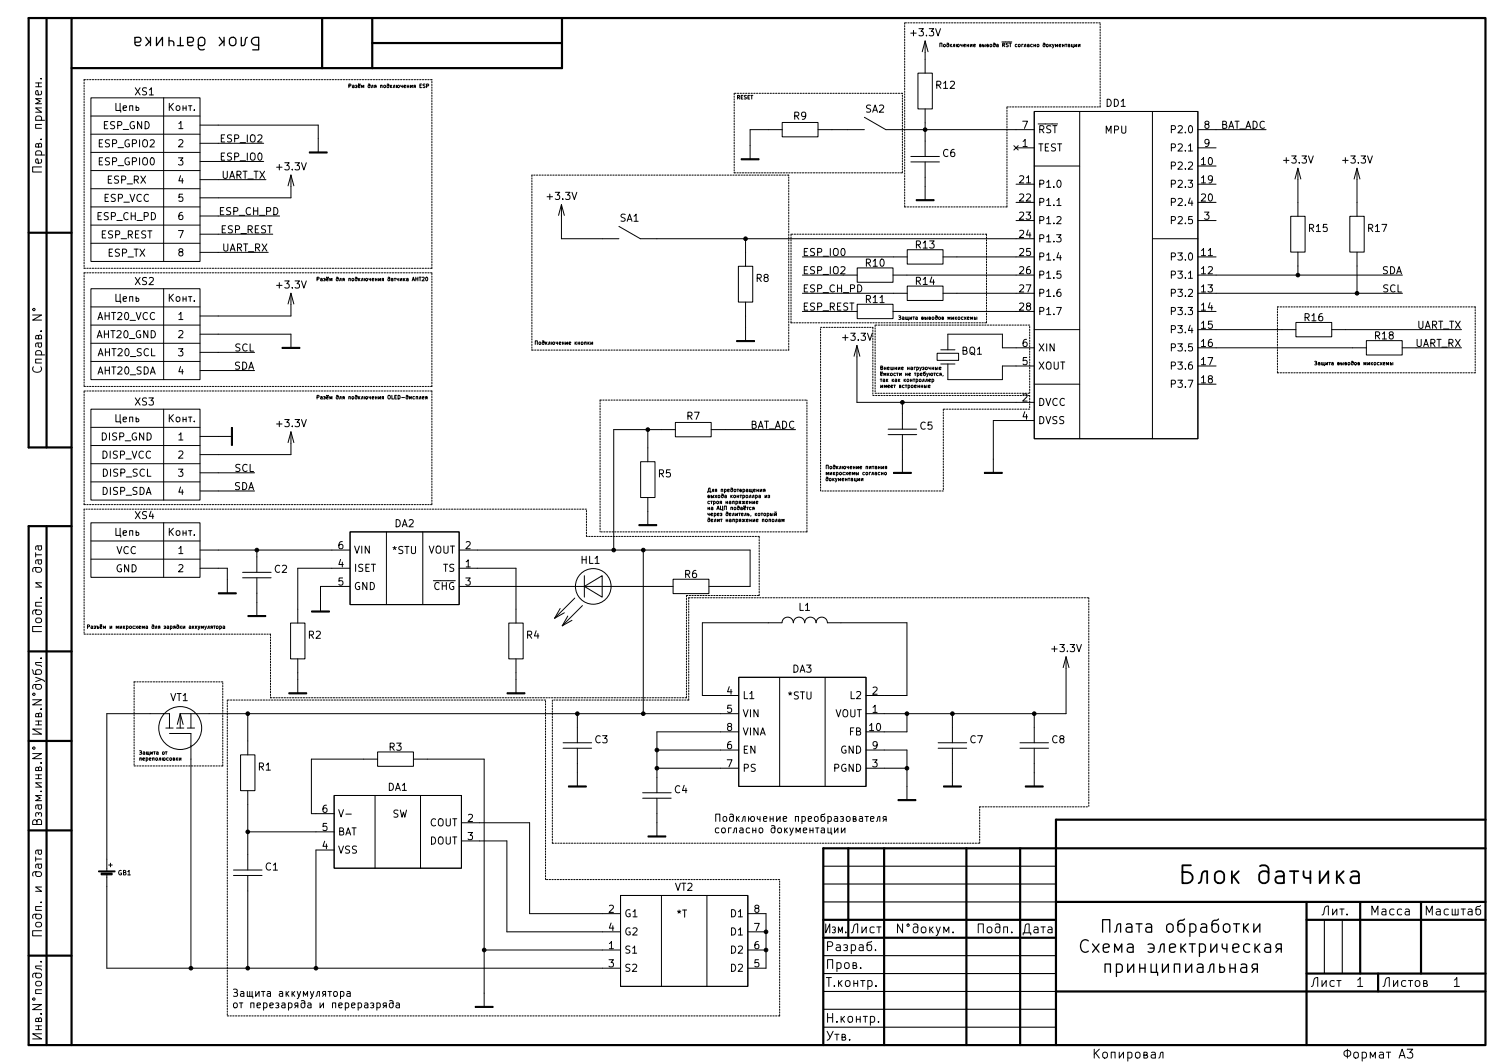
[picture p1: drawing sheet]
<svg xmlns="http://www.w3.org/2000/svg" width="420mm" height="297mm" viewBox="0 0 420 297" stroke-linecap="round" stroke-linejoin="round" font-family="sans-serif">
<defs><g id="words">
<g font-size="3.5">
<text x="11.7" y="97.9" transform="rotate(-90 11.7 97.9)">. N°</text>
<text x="11.7" y="197.4" transform="rotate(-90 11.7 197.4)">.N°.</text>
<text x="11.7" y="222.4" transform="rotate(-90 11.7 222.4)">..N°</text>
<text x="233.1" y="260.8">.</text>
<text x="256.1" y="260.8">N°.</text>
<text x="379" y="275.8">1</text>
<text x="406" y="275.8">1</text>
<text x="11.7" y="282.4" transform="rotate(-90 11.7 282.4)">.N°.</text>
<text x="375.9" y="295.8">A3</text>
</g>
<g font-size="2.8">
<text x="254.8" y="10.1">+3.3V</text>
<text x="37.7" y="26.6">XS1</text>
<text x="261.6" y="24.8">R12</text>
<text x="309" y="29.8">DD1</text>
<text x="221.7" y="33.4">R9</text>
<text x="241.8" y="31.5">SA2</text>
<text x="285.6" y="36">7</text>
<text x="336.4" y="36">8</text>
<text x="340.3" y="36">BAT_ADC</text>
<text x="27.5" y="41.2">ESP_GPIO2</text>
<text x="28.7" y="36.1">ESP_GND</text>
<text x="49.8" y="36.1">1</text>
<text x="49.8" y="41.1">2</text>
<text x="62" y="39.8">ESP_IO2</text>
<text x="285.6" y="41.1">1</text>
<text x="289.9" y="37.2">RST</text>
<text x="308.7" y="37.3">MPU</text>
<text x="327.9" y="37.2">P2.0</text>
<text x="336.4" y="41.1">9</text>
<text x="27.5" y="46.2">ESP_GPIO0</text>
<text x="49.8" y="46.2">3</text>
<text x="62" y="44.9">ESP_IO0</text>
<text x="77.6" y="47.6">+3.3V</text>
<text x="263.4" y="43.9">C6</text>
<text x="289.9" y="42.3">TEST</text>
<text x="327.9" y="47.4">P2.2</text>
<text x="327.9" y="42.3">P2.1</text>
<text x="335.6" y="46.1">10</text>
<text x="358.9" y="45.7">+3.3V</text>
<text x="375.4" y="45.7">+3.3V</text>
<text x="29.9" y="51.3">ESP_RX</text>
<text x="49.8" y="51.3">4</text>
<text x="61.4" y="49.9">UART_TX</text>
<text x="284.8" y="51.2">21</text>
<text x="289.9" y="52.5">P1.0</text>
<text x="327.9" y="52.5">P2.3</text>
<text x="335.6" y="51.2">19</text>
<text x="28.9" y="56.4">ESP_VCC</text>
<text x="49.8" y="56.4">5</text>
<text x="153.2" y="55.8">+3.3V</text>
<text x="284.8" y="56.3">22</text>
<text x="289.9" y="57.5">P1.1</text>
<text x="327.9" y="57.5">P2.4</text>
<text x="335.6" y="56.3">20</text>
<text x="27.1" y="61.5">ESP_CH_PD</text>
<text x="49.8" y="61.5">6</text>
<text x="61.5" y="60.1">ESP_CH_PD</text>
<text x="61.6" y="65.2">ESP_REST</text>
<text x="173.2" y="61.9">SA1</text>
<text x="284.8" y="61.4">23</text>
<text x="289.9" y="62.6">P1.2</text>
<text x="327.9" y="62.6">P2.5</text>
<text x="336.4" y="61.4">3</text>
<text x="365.7" y="64.8">R15</text>
<text x="382.2" y="64.8">R17</text>
<text x="28.1" y="66.6">ESP_REST</text>
<text x="30" y="71.7">ESP_TX</text>
<text x="49.8" y="66.5">7</text>
<text x="49.8" y="71.6">8</text>
<text x="61.7" y="70.3">UART_RX</text>
<text x="224.2" y="71.5">ESP_IO0</text>
<text x="255.9" y="69.4">R13</text>
<text x="284.8" y="66.5">24</text>
<text x="284.8" y="71.5">25</text>
<text x="289.9" y="67.7">P1.3</text>
<text x="335.6" y="71.5">11</text>
<text x="224.2" y="76.6">ESP_IO2</text>
<text x="241.9" y="74.5">R10</text>
<text x="284.8" y="76.6">26</text>
<text x="289.9" y="72.8">P1.4</text>
<text x="289.9" y="77.9">P1.5</text>
<text x="327.9" y="72.8">P3.0</text>
<text x="327.9" y="77.9">P3.1</text>
<text x="335.6" y="76.6">12</text>
<text x="385.9" y="76.6">SDA</text>
<text x="37.7" y="79.6">XS2</text>
<text x="77.6" y="80.6">+3.3V</text>
<text x="211.3" y="78.8">R8</text>
<text x="224.2" y="81.7">ESP_CH_PD</text>
<text x="255.9" y="79.6">R14</text>
<text x="284.8" y="81.7">27</text>
<text x="289.9" y="82.9">P1.6</text>
<text x="327.9" y="82.9">P3.2</text>
<text x="335.6" y="81.7">13</text>
<text x="386.2" y="81.7">SCL</text>
<text x="27.2" y="89.4">AHT20_VCC</text>
<text x="49.8" y="89.4">1</text>
<text x="224.2" y="86.8">ESP_REST</text>
<text x="241.9" y="84.7">R11</text>
<text x="284.8" y="86.8">28</text>
<text x="289.9" y="88">P1.7</text>
<text x="327.9" y="88">P3.3</text>
<text x="335.6" y="86.8">14</text>
<text x="364.5" y="89.7">R16</text>
<text x="27.1" y="94.5">AHT20_GND</text>
<text x="49.8" y="94.5">2</text>
<text x="235.7" y="95.2">+3.3V</text>
<text x="327.9" y="93.1">P3.4</text>
<text x="335.6" y="91.9">15</text>
<text x="384.1" y="94.8">R18</text>
<text x="395.4" y="91.9">UART_TX</text>
<text x="27.4" y="99.5">AHT20_SCL</text>
<text x="49.8" y="99.6">3</text>
<text x="65.5" y="98.2">SCL</text>
<text x="268.7" y="99.1">BQ1</text>
<text x="285.6" y="96.9">6</text>
<text x="289.9" y="98.2">XIN</text>
<text x="327.9" y="98.2">P3.5</text>
<text x="335.6" y="96.9">16</text>
<text x="395.1" y="96.9">UART_RX</text>
<text x="27.2" y="104.6">AHT20_SDA</text>
<text x="49.8" y="104.6">4</text>
<text x="65.2" y="103.3">SDA</text>
<text x="285.6" y="102">5</text>
<text x="289.9" y="103.3">XOUT</text>
<text x="327.9" y="103.3">P3.6</text>
<text x="335.6" y="102">17</text>
<text x="335.6" y="107.1">18</text>
<text x="37.7" y="113.3">XS3</text>
<text x="285.6" y="112.2">2</text>
<text x="289.9" y="113.4">DVCC</text>
<text x="327.9" y="108.3">P3.7</text>
<text x="77.6" y="119.3">+3.3V</text>
<text x="191.9" y="117.3">R7</text>
<text x="208.9" y="119.8">BAT_ADC</text>
<text x="285.6" y="117.3">4</text>
<text x="289.9" y="118.5">DVSS</text>
<text x="28.2" y="123.1">DISP_GND</text>
<text x="49.8" y="123">1</text>
<text x="257" y="120.1">C5</text>
<text x="28.4" y="128.2">DISP_VCC</text>
<text x="49.8" y="128.1">2</text>
<text x="65.5" y="131.9">SCL</text>
<text x="28.5" y="133.2">DISP_SCL</text>
<text x="49.8" y="133.2">3</text>
<text x="65.2" y="136.9">SDA</text>
<text x="183.9" y="133.4">R5</text>
<text x="28.4" y="138.3">DISP_SDA</text>
<text x="49.8" y="138.3">4</text>
<text x="37.7" y="145">XS4</text>
<text x="110.2" y="147.3">DA2</text>
<text x="32.4" y="154.8">VCC</text>
<text x="49.8" y="154.8">1</text>
<text x="94.5" y="153.5">6</text>
<text x="98.8" y="154.7">VIN</text>
<text x="109.7" y="154.8">*STU</text>
<text x="119.5" y="154.7">VOUT</text>
<text x="130" y="153.5">2</text>
<text x="32.3" y="159.9">GND</text>
<text x="49.8" y="159.9">2</text>
<text x="76.7" y="160.1">C2</text>
<text x="94.5" y="158.5">4</text>
<text x="98.8" y="159.8">ISET</text>
<text x="123.7" y="159.8">TS</text>
<text x="130" y="158.5">1</text>
<text x="162.3" y="157.5">HL1</text>
<text x="191.3" y="161.5">R6</text>
<text x="94.5" y="163.6">5</text>
<text x="98.8" y="164.9">GND</text>
<text x="121.1" y="164.9">CHG</text>
<text x="130" y="163.6">3</text>
<text x="223.2" y="170.7">L1</text>
<text x="86.2" y="178.5">R2</text>
<text x="147.1" y="178.5">R4</text>
<text x="294.1" y="182.2">+3.3V</text>
<text x="221.4" y="187.9">DA3</text>
<text x="47.6" y="195.9">VT1</text>
<text x="203.1" y="194.1">4</text>
<text x="207.4" y="195.3">L1</text>
<text x="220.2" y="195.4">*STU</text>
<text x="237.7" y="195.3">L2</text>
<text x="243.7" y="194.1">2</text>
<text x="203.1" y="199.2">5</text>
<text x="207.4" y="200.4">VIN</text>
<text x="233.1" y="200.4">VOUT</text>
<text x="243.7" y="199.2">1</text>
<text x="108.7" y="209.8">R3</text>
<text x="166.2" y="207.7">C3</text>
<text x="203.1" y="209.3">6</text>
<text x="203.1" y="204.3">8</text>
<text x="207.4" y="205.5">VINA</text>
<text x="237.2" y="205.5">FB</text>
<text x="242.9" y="204.3">10</text>
<text x="243.7" y="209.3">9</text>
<text x="271" y="207.7">C7</text>
<text x="293.9" y="207.7">C8</text>
<text x="72.2" y="215.3">R1</text>
<text x="203.1" y="214.4">7</text>
<text x="207.4" y="210.6">EN</text>
<text x="207.4" y="215.7">PS</text>
<text x="232.8" y="215.7">PGND</text>
<text x="234.7" y="210.6">GND</text>
<text x="243.7" y="214.4">3</text>
<text x="108.3" y="221">DA1</text>
<text x="188.5" y="221.7">C4</text>
<text x="90" y="227.1">6</text>
<text x="90" y="232.2">5</text>
<text x="94.4" y="233.4">BAT</text>
<text x="109.5" y="228.5">SW</text>
<text x="120" y="230.9">COUT</text>
<text x="130.7" y="229.7">2</text>
<text x="90" y="237.3">4</text>
<text x="94.4" y="238.5">VSS</text>
<text x="120" y="236">DOUT</text>
<text x="130.7" y="234.7">3</text>
<text x="74.2" y="243.2">C1</text>
<text x="188.6" y="248.9">VT2</text>
<text x="170.1" y="255.1">2</text>
<text x="174.4" y="256.3">G1</text>
<text x="189.1" y="256.4">*T</text>
<text x="204.3" y="256.3">D1</text>
<text x="210.7" y="255.1">8</text>
<text x="170.1" y="260.1">4</text>
<text x="174.4" y="261.4">G2</text>
<text x="204.3" y="261.4">D1</text>
<text x="210.7" y="260.1">7</text>
<text x="170.1" y="265.2">1</text>
<text x="174.4" y="266.5">S1</text>
<text x="204.3" y="266.5">D2</text>
<text x="210.7" y="265.2">6</text>
<text x="170.1" y="270.3">3</text>
<text x="174.4" y="271.5">S2</text>
<text x="204.3" y="271.5">D2</text>
<text x="210.7" y="270.3">5</text>
</g>
<text font-size="1.8" x="33" y="244.6">GB1</text>
<g font-size="1.4">
<text x="263" y="13.1">RST</text>
<text x="98.3" y="24.5">ESP</text>
<text x="205.7" y="27.7">RESET</text>
<text x="89.8" y="78.5">AHT20</text>
<text x="89.4" y="111.5">OLED-</text>
</g>
</g></defs>
<g fill="none" stroke="#000" stroke-width=".61">
<path d="M13 5v120M20 5h395v287h-395zM20 5h-12v120h12M90 5v14M104 5v14M104 12h53M157 5v14h-137M8 65h12M13 147v145M20 147h-12v145h12M8 182h12M8 207h12"/>
<path d="M8 232h12M237 237v25M247 237v55M270 237v55M285 237v55M415 229h-120v63M415 237h-185v55M230 257h65M295 252h120M365 257h50M365 252v40M380 252v20"/>
<path d="M397 252v20M8 267h12M230 262h65M295 277h120M365 272h50M385 272v5"/>
</g>
<path d="M230 252h65M230 247h65M230 242h65M370 257v15M375 257v15M230 277h65M230 272h65M230 267h65M230 287h65M230 282h65" fill="none" stroke="#000" stroke-width=".3"/>
<g fill="none" stroke="#000" stroke-width=".28">
<path d="M258.4 11.5v8.9M258.4 11.5l-.8 3M258.4 11.5l.9 3M262.6 13.1v-1h.5v1M266.2 13.1l.3-.7h.2v.7M267.2 12.7h.2M267.2 12.4v.7M267.5 12.5l.4-.1v.6h-.4zM268.4 12.4v.3l.4 .1M268.8 12.4v.7M269.2 12.7l.5-.1v-.2l-.5 .1 .1 .5h.4M270.2 12.7h.4"/>
<path d="M270.2 12.4v.7M270.6 12.4v.7M271.1 12.4v.7l.5-.7v.7M272 12.7l.5-.1-.1-.2-.4 .1v.5h.4M273.7 12.7h.3v-.3h-.3v.7h.3l.1-.2-.2-.2M274.5 12.4v.7l.4-.1v-.3l-.4-.1M275.2 12.4v.7M275.7 12.7h.3v-.3h-.3v.7h.3l.1-.2-.1-.2M276.6 12.5h.4v.5h-.4zM277.5 12.1l.5 .1v.8h-.4l-.1-.5h.5M278.4 12.4h.4l.1 .7M278.9 12.6l-.5 .2 .1 .3 .4-.1"/>
<path d="M279.9 11.7h2.8M280.1 12.6l.5-.1v-.4h-.5v1M280.4 12.6l.3 .5M281.7 12.1h-.6a.42 .42 0 0 0 .5 .6v.3h-.5M282 12.1h.5M282.2 12.1v1M284.1 12.4h-.3l-.2 .2 .1 .4h.4M284.5 12.5h.5l-.1 .5h-.4zM285.8 12.4h-.4v.7M286.1 13.1l.3-.7h.2v.7M287 12.4h.4l.1 .7M287.5 12.6l-.5 .2 .1 .3 .4-.1"/>
<path d="M288.4 12.4l-.5 .2 .1 .4h.4M288.8 12.7h.5M288.8 12.4v.7M289.3 12.4v.7M289.8 12.4l.4 .2-.2 .5-.3-.2zM291.4 12.1l.5 .1v.8h-.4l-.1-.5h.5M292.4 12.5h.4v.5h-.4zM293.3 12.4v.7M293.4 12.7l.3 .4M293.7 12.4l-.4 .4M294 12.4l.3 .7M294.5 12.4l-.5 1"/>
<path d="M294.9 13.1v-.7l.3 .5 .3-.5v.7M295.9 12.7l.5-.1-.1-.2-.4 .1v.5h.4M296.8 12.7h.5M296.8 12.4v.7M297.3 12.4v.7M297.6 12.4h.5M297.8 12.4v.7M298.4 12.4h.4l.1 .7M298.9 12.6l-.5 .2 .1 .3 .4-.1M299.3 12.4v.7h.6v.2M299.8 12.4v.7M300.3 12.4v.7l.4-.7v.7"/>
<path d="M301.2 12.4v.7l.5-.7v.7M10 33.6h2.4M10 24.2h1.6M10 23.2h1.6M10.1 33.6v-.9l.3-.3 1 .1a.79 .79 0 0 1 .1 1.1M10.8 23.2v1M11.4 38.9h.2M11.4 22h.2M11.5 25.4l.1 .7-.3 .4-1.2-.1v-1l.4-.1 .3 1.2M11.6 34.8h-1.6v1.1h1.6M11.6 30.2h-1.6l1.6 1.2h-1.6M11.6 27.6h-1.6l1.3 .7-1.3 .7h1.6"/>
<path d="M25.4 27.3h30.5v45.8h-30.5zM25.4 37.5h30.5M25.4 32.4h30.5M32.4 28.9v2h1.3v.5M33.6 28.9v2M34.4 30.2l1-.2-.1-.4h-.6l-.3 .2 .1 1h.8M36.2 30.9v-1.3h.9v1.3M38 29.6v1.3l.7-.1v-.7l-.7-.1M45.7 27.3v45.8M47.3 28.9v2M47.6 29.7l.8 1.2M48.4 28.9l-1.1 1.1"/>
<path d="M49.3 29.7l.3-.1 .6 .1v1l-.3 .2-.6-.2zM51.1 29.6v1.3M51.1 30.2h.9M52 29.6v1.3M52.7 29.6h.9M53.1 29.6v1.3M54.3 30.7v.2M55.9 35h33v7.6M97.5 24h.4l.1-.4-.5-.1v1M101 24.5v-.7l.3 .5 .3-.5v.7M102.9 23.5l.5 .2-.1 .7h-.4v-.5h.5M103.7 24.5l.3-.7h.2v.7"/>
<path d="M104.9 24.2l-.3 .3M105.1 24.2l-.4-.1v-.2l.4-.1v.7M106.3 24.5v-.7h.5v.7M107.2 23.9h.5l-.1 .5h-.4zM108.2 23.5l.4 .2v.7h-.4v-.5h.4M109.1 23.8v.7M109.2 24.1l.2 .4M109.4 23.8l-.3 .4M109.8 24.5l.3-.7h.2v.7M110.8 24.1h.2M110.8 23.8v.7M111.2 23.9l.4 .1-.2 .5-.4-.2z"/>
<path d="M112 23.8v.3l.4 .1M112.4 23.8v.7M112.9 24.1l.4-.1v-.1l-.4 .1v.4h.4M113.8 24.1h.4M113.8 23.8v.7M114.2 23.8v.7M114.7 23.8v.7l.5-.7v.7M115.8 24.2l-.2 .3M116 24.2l-.4-.1v-.2l.4-.1v.7M117.3 24h.3M117.8 23.5h-.5v1h.5M118.7 23.5l-.5 .1v.3l.5 .4-.1 .2-.4-.1"/>
<path d="M119.2 24h.5v-.4l-.5-.1v1M218.5 34.2h10v4h-10zM218.5 36.2h-9v8.3M228.5 36.2h13M241.5 32.8l6 3.4h41.4M256.4 20.4h4.1v10h-4.1zM258.4 30.4v13.3M288.9 31.2h45.7v91.4h-45.7zM301.6 31.2v91.4M321.9 31.2v91.4M334.6 36.2h19.1M10 43.3h2.4"/>
<path d="M10.1 43.3l-.1-.7 .4-.5 1 .2 .2 .3-.1 .7M10.8 40.5l.3-.5 .5 .4v.7h-1.6l.1-.9h.6l.1 .9M11.5 44.5l.1 .7-.3 .4-1.2-.1v-1l.4-.1 .3 1.2M11.6 46.6h-2.5v1.5h2.5M25.4 57.8h30.5M25.4 52.7h30.5M25.4 47.7h30.5M25.4 42.6h30.5M55.9 40h17.8M55.9 45.1h17.8M55.9 50.2h18.4M81.3 48.9v6.4h-25.4"/>
<path d="M81.3 48.9l-.8 3M81.3 48.9l.8 3M156.8 57.2l-.8 3M156.8 57.2v9.5h16.1M156.8 57.2l.9 3M254.5 45.2h7.9M254.5 43.7h7.9M258.4 45.2v10.7M283.2 40.7l1.3 1.2M283.8 41.3h5.1M283.8 51.5h5.1M283.8 56.6h5.1"/>
<path d="M284.5 40.7l-1.3 1.2M288.9 46.4h12.7M295.2 57.4h1.2M334.6 46.4h5.1M334.6 41.3h5.1M334.6 51.5h5.1M334.6 56.6h5.1M362.6 47v13.4M362.6 47l-.8 3M362.6 47l.8 3M379.1 47v13.4M379.1 47l-.8 3"/>
<path d="M379.1 47l.8 3M25.4 68h30.5M25.4 62.9h30.5M55.9 60.4h22.2M55.9 65.4h20.3M55.9 70.5h19M88.6 78l.5-.1v-.4h-.5v1M94.8 78.5l.3-.7h.2v.7M96 78.2l-.3 .3M96.2 78.2l-.4-.1v-.3h.4v.7M97.4 78.5v-.7h.5v.7M98.4 77.8l.4 .2-.2 .5-.3-.2z"/>
<path d="M99.3 77.5l.4 .1v.8h-.4v-.5h.4M100.2 77.8v.7M100.3 78.1l.3 .4M100.6 77.8l-.4 .4M100.9 78.5l.3-.7h.2v.7M101.9 78.1h.3M101.9 77.8v.7M102.2 77.9h.4l-.1 .6-.3-.1zM103.1 77.8v.3l.4 .1M103.5 77.8v.7M104 78.1l.4-.1v-.2l-.4 .1v.5h.4M104.9 78.1h.4"/>
<path d="M104.9 77.8v.7M105.3 77.8v.7M105.8 77.8v.7l.5-.7v.7M107 78.2l-.3 .3M107.1 78.2l-.3-.1v-.3h.3v.7M108.4 77.5l.5 .1-.1 .8h-.3l-.1-.5h.5M109.3 77.8h.4l.1 .7M109.8 78l-.5 .2 .1 .3 .4-.1M110.1 77.8h.5M110.3 77.8v.7M110.9 77.8v.3l.4 .1M111.3 77.8v.7"/>
<path d="M111.8 77.8v.7l.5-.7v.7M112.8 77.8v.7M112.9 78.1l.3 .4M113.2 77.8l-.4 .4M113.6 77.8h.4v.7M114 78l-.5 .2 .2 .3 .3-.1M115.1 78.5l.4-1 .3 1M115.2 78.2h.5M116.2 77.5v1M116.2 77.9h.5M116.7 77.5v1M117.1 77.5h.6"/>
<path d="M117.3 77.5v1M117.9 77.5h.4l.2 .2-.6 .8h.6M119 77.5h.2a.46 .46 0 0 1 .3 .5 .46 .46 0 0 1-.5 .4zM172.9 63.3l6 3.4h110M206.3 74.4h4v10h-4zM208.3 66.7v7.7M224.2 71.8h29.2M224.2 76.9h15.3M239.5 74.9h10v4h-10zM249.5 76.9h39.4M253.4 69.8h10v4h-10zM253.4 79.9h10v4.1h-10z"/>
<path d="M263.4 71.8h25.5M283.8 61.6h5.1M321.9 66.7h12.7M334.6 71.8h5.1M334.6 76.9h57.2M334.6 61.6h5.1M360.6 60.4h4v10h-4zM362.6 70.4v6.5M377.1 60.4h4v10h-4zM379.1 70.4v11.6M9.1 88h2.5l-2.5 1.4h2.5M9.2 86.2h.5v.5h-.5z"/>
<path d="M10 99.2h2.4M10.1 99.2l-.1-.7 .4-.5 1 .1 .2 .4-.1 .7M25.4 80.7h30.5v25.4h-30.5zM25.4 95.9h30.5M25.4 90.8h30.5M25.4 85.8h30.5M32.4 82.2v2h1.3v.5M33.6 82.2v2M34.4 83.6l1-.3-.1-.3-.6-.1-.3 .3 .1 .9h.8M36.2 84.2v-1.3h.9v1.3M38 82.9v1.3l.7-.1v-.6l-.7-.2M45.7 80.7v25.4"/>
<path d="M47.3 82.2v2M47.6 83.1l.8 1.1M48.4 82.2l-1.1 1.1M49.3 83.1l.3-.2 .6 .2v.9l-.3 .2-.6-.2zM51.1 82.9v1.3M51.1 83.6h.9M52 82.9v1.3M52.7 82.9h.9M53.1 82.9v1.3M54.3 84v.2M55.9 93.4h25.4v3.8M55.9 98.5h15.2"/>
<path d="M81.3 82v6.3h-25.4M81.3 82l-.8 2.9M81.3 82l.8 2.9M149.5 96.3v-1.1h.6v1.1M150.6 95.7h.4v.5h-.4zM151.5 95.3l.5 .1-.1 .8h-.3l-.1-.5h.5M152.4 95.6v.7M152.5 95.8l.3 .5M152.8 95.6l-.4 .3M153.2 96.3l.3-.7h.1v.7M154.1 95.9h.3M154.1 95.6v.7"/>
<path d="M154.5 95.6h.4v.6h-.4zM155.3 95.6l.1 .3h.3M155.7 95.6v.7M156.2 95.9l.5-.1-.1-.2-.4 .1 .1 .5h.3M157.1 95.9h.5M157.1 95.6v.7M157.6 95.6v.7M158 95.6v.7l.5-.7v.7M159 95.9l.5-.1-.1-.2-.4 .1v.5h.4M160.7 95.6v.7M160.8 95.8l.2 .5M161 95.6l-.3 .3"/>
<path d="M161.5 95.9h.4M161.5 95.6v.7M161.9 95.6v.7M162.4 95.7h.4v.5h-.4zM163.3 96.3v-.7h.5v.7M164.2 95.6v.7M164.3 95.8l.3 .5M164.6 95.6l-.4 .3M165 95.6v.7l.6-.7v.7M208.3 84.4v10.9M224.2 82h29.2M224.2 87h11.4"/>
<path d="M239.4 96.6v15.8h49.5M239.4 96.6l-.8 3M239.4 96.6l.8 3M239.5 85h10v4h-10zM249.5 87h39.4M251.1 88.3h.5l-.2 .4 .3 .2-.1 .3h-.5M251.2 88.7h.2M252.1 88.6h.4v.7M252.5 88.8l-.5 .2 .2 .3 .3-.1M253 88.6v.7h.7v-.7M253.4 88.6v.7M253.7 89.3l.1 .2"/>
<path d="M254.2 88.6v.7l.5-.7v.7M255 88.6h.5M255.2 88.6v.7M255.8 88.6h.4l.1 .7M256.3 88.8l-.5 .2 .1 .3 .4-.1M257.5 88.9h.4v-.3h-.4v.7h.3l.2-.2-.2-.2M258.4 88.6v.7l.3-.1v-.3l-.3-.1M259.1 88.6v.7M259.5 88.9h.4v-.3h-.4v.7h.3l.2-.2-.2-.2M260.4 88.7h.5l-.1 .5h-.4zM261.3 88.3l.5 .1v.8h-.4l-.1-.5h.5M261.8 98.7h6v2h-6z"/>
<path d="M262.3 88.7h.4l-.1 .6-.3-.1zM262.8 97.8h4M263.2 88.9h.3v-.3h-.3v.7h.3l.1-.2-.2-.2M263.4 82h25.5M264.8 89.3v-.7l.3 .5 .3-.5v.7M265.9 88.6v.7l.5-.7v.7M266.9 88.6v.7M267 88.9l.2 .4M267.2 88.6l-.3 .4M267.7 88.7h.4v.5h-.4zM269 88.6h-.3l-.1 .2 .1 .4h.3M269.4 88.6l.5 .7"/>
<path d="M269.9 88.6l-.5 .7M270.2 88.9l.5-.1v-.2l-.5 .1 .1 .5h.4M271.2 89.3v-.7l.2 .5 .3-.5v.7M272.2 88.6v.7l.4-.1v-.3l-.4-.1M272.9 88.6v.7M288.9 97.2h-8.9v-3.8h-15.2v4.4M288.9 92.1h12.7M334.6 97.2h47.1M334.6 92.1h27.4M334.6 82h57.2M334.6 87h5.1M362 90.1h10v4h-10z"/>
<path d="M372 92.1h36.3M381.7 95.2h10v4h-10zM391.7 97.2h16.6M9.3 102.5a1 1 0 0 0 0 1.2 1 1 0 0 0 1.2 .3 .93 .93 0 0 0 1-.4 .93 .93 0 0 0-.1-1.1M11.6 100.4h-1.6v1h1.6M25.4 114.3h30.5v25.4h-30.5zM25.4 119.4h30.5M25.4 101h30.5M32.4 115.9v2h1.3v.4M33.6 115.9v2M34.4 117.2l1-.2-.1-.4-.6-.1-.3 .3 .1 1h.8M36.2 117.9v-1.4h.9v1.4"/>
<path d="M38 116.5v1.4l.7-.1v-.7l-.7-.1M45.7 114.3v25.4M47.3 115.9v2M47.6 116.7l.8 1.2M48.4 115.9l-1.1 1.1M49.3 116.7l.3-.2 .6 .2v1l-.3 .2-.6-.2zM51.1 117.2h.9M51.1 116.5v1.4M52 116.5v1.4M52.7 116.5h.9M53.1 116.5v1.4M54.3 117.7v.2"/>
<path d="M55.9 103.5h15.2M88.6 111h.5v-.4l-.5-.1v1M94 110.5l.5 .2-.1 .7h-.4v-.5h.5M94.8 111.5l.3-.7h.2v.7M96 111.2l-.3 .3M96.2 111.2l-.4-.1v-.2l.4-.1v.7M97.4 111.5v-.7h.5v.7M98.3 110.9h.5l-.1 .5h-.4zM99.3 110.5l.4 .2v.7h-.4v-.5h.4M100.2 110.8v.7M100.3 111.1l.3 .4M100.6 110.8l-.4 .4"/>
<path d="M100.9 111.5l.3-.7h.2v.7M101.9 110.8v.7M101.9 111.1h.3M102.3 110.9l.4 .1-.2 .5-.3-.2zM103.1 110.8v.3l.4 .1M103.5 110.8v.7M104 111.1l.4-.1v-.1l-.4 .1v.4h.4M104.9 110.8v.7M104.9 111.1h.4M105.3 110.8v.7M105.8 110.8v.7l.5-.7v.7M107 111.2l-.3 .3"/>
<path d="M107.1 111.2l-.3-.1v-.2l.3-.1v.7M108.4 110.6h.6v.5l-.2 .4-.4-.2zM109.5 110.5v1h.5M110.3 111h.3M110.8 110.5h-.5v1h.5M111.2 110.5a.51 .51 0 0 1 .6 .5 .51 .51 0 0 1-.6 .5zM112.2 111.1h.8M113.5 110.5l.5 .2-.1 .7h-.4v-.5h.5M114.4 110.8v.7l.5-.7v.7M115.8 110.9l-.5 .1 .1 .4h.4M116.3 111.5v-.7h.4v.7M117.1 111.5l.3-.7h.2v.7"/>
<path d="M118 111.1l.5-.1-.1-.1-.4 .1v.4h.4M119.1 111.2l-.3 .3M119.3 111.2l-.4-.1v-.2l.4-.1v.7M188.7 118h10v4.1h-10zM245.9 106h.5M246 104.6l.5-.1-.1-.2-.4 .1v.5h.4M246 102.8l.5-.1v-.4h-.5v1h.4l.2-.4-.2-.1M246 103.9v.1M246 107.6v.7l.5-.7v.7M246.2 106v.6M246.4 103.9v.1M246.7 106h.4l.1 .6"/>
<path d="M246.9 105v-.7l.3 .5 .3-.5v.7M247 108.3v-.7l.3 .6 .3-.6v.7M247.1 102.9h.4M247.1 102.6v.7M247.2 106.2l-.5 .2 .1 .2h.4M247.5 102.6v.7M247.6 106v.6M247.8 106.2l.2 .4M247.9 102.9l.5-.1v-.1l-.5 .1 .1 .4h.4M248 104.3v.7M248 108l.5-.1v-.2l-.5 .1 .1 .5h.4M248 106l-.4 .3"/>
<path d="M248.1 104.6l.3 .4M248.1 119.9h8M248.4 104.3l-.4 .4M248.8 104.4h.5l-.1 .5h-.4zM248.9 102.6v.7h.6v-.7M248.9 108l.5-.1v-.2l-.5 .1v.5h.5M249.2 102.6v.7M249.3 106v.6M249.4 106.2l.2 .4M249.6 106l-.3 .3M249.7 107.6h.5M249.9 107.6v.7"/>
<path d="M250 102.9h.4M250 102.6v.7M250.1 106h.3l.1 .6M250.2 104.3l-.5 .2 .1 .4h.4M250.4 102.6v.7M250.4 104.3h.5M250.5 106.2l-.5 .2 .2 .2h.3M250.7 104.3v.7M250.9 102.6v.7l.5-.7v.7M251 106v.6M251.1 106.2l.3 .4M251.3 104.3v.7l.5-.7v.7"/>
<path d="M251.3 108l.3-.1v-.2l-.3-.1v.7h.3l.1-.2-.2-.1M251.4 106l-.4 .3M251.9 102.9l.4-.1v-.1l-.4 .1v.4h.4M252.1 112.4v7.5M252.6 107.7l-.5 .1 .1 .5h.4M252.6 106v.6M252.7 106.2l.3 .4M252.9 107.6h.5M253 106l-.4 .3M253 104.6h.4M253 104.3v.7M253.1 107.6v.7"/>
<path d="M253.4 106l.4 .1v.5h-.4zM253.4 104.3v.7M253.5 102.9h.5M253.5 102.6v.7M253.7 107.7l.5 .1-.1 .5h-.4M253.7 107.6v1M253.9 104.6l.5-.1-.1-.2-.4 .1v.5h.4M254 102.6v.7M254.3 106.3h.5M254.3 106v.6M254.5 102.7h.4v.6M254.6 107.7h.4l-.1 .6-.3-.1z"/>
<path d="M254.8 106v.6M254.9 102.8l-.5 .2 .2 .3 .3-.1M255.1 106h.5M255.3 106v.6M255.4 104.3h.5M255.5 108l.5-.1-.1-.2-.4 .1v.5h.4M255.7 104.3v.7M255.8 102.6h-.4v.7M255.9 106l.5 .2-.1 .4h-.4M255.9 106v1M256.1 102.7l.3-.1 .2 .2-.1 .4h-.4M256.1 102.6v1"/>
<path d="M256.3 104.3l.4 .2-.1 .4h-.3M256.3 104.3v1M256.4 108h.4M256.4 107.6v.7M256.8 107.6v.7M256.9 106l.4 .2-.2 .4-.3-.2zM256.9 102.6l.3 .7M257.1 104.6l.5-.1v-.2l-.5 .1 .1 .5h.4M257.3 108h.5M257.3 107.6v.7M257.4 102.6l-.5 1M257.7 106.6l.3-.6 .1 .6"/>
<path d="M257.7 102.7l.4 .1v.4h-.4M257.8 107.6v.7M257.9 102.9h.1M258.2 107.6v.7h.4v-.4h-.4M258.5 103.9l-.5 .3v.7h.4l.1-.5h-.5M258.5 106.6l.4-.6h.1v.6M258.6 102.7h.4v.5h-.4zM258.9 104.3l.2 .7M258.9 107.6v.7M259.4 104.3l-.5 1M259.4 108l.4-.1v-.2l-.4 .1v.5h.4M259.5 102.6v.3l.3 .1"/>
<path d="M259.5 106.3l.4-.1v-.2l-.4 .1v.5h.4M259.7 104.6h.3M259.7 104.3v.7M259.8 102.6v.7M260.1 104.4h.4v.5h-.4zM260.4 106l.5 .2-.1 .4h-.4M260.4 102.9h.4M260.4 102.6v.7M260.4 106v1M260.8 102.6v.7M260.9 104.3h.4M261.1 104.3v.7"/>
<path d="M261.3 102.6v.7l.3-.1v-.3l-.3-.1M262 102.6v.7M262.1 104.3l-.5 .2 .1 .4h.4M262.4 102.9l.5-.1-.1-.1-.4 .1 .1 .4h.3M262.7 104.7l-.2 .3M262.8 101.7h4M262.9 104.7l-.3-.1v-.3h.3v.7M263.5 104.9l-.1 .2M264.8 101.7v4.4h15.2v-3.8h8.9M288.9 107.4h12.7M288.9 117.5h-11.4v14.6M334.6 107.4h5.1"/>
<path d="M334.6 102.3h5.1M367.3 101h.5l-.2 .4 .3 .2-.1 .3h-.5M367.4 101.4h.2M368.3 101.3h.4v.7M368.7 101.5l-.5 .2 .2 .3 .3-.1M369.2 101.3v.7h.7v-.7M369.6 101.3v.7M369.9 102l.1 .2M370.4 101.3v.7l.5-.7v.7M371.2 101.3h.5M371.4 101.3v.7M372 101.3h.4l.1 .7"/>
<path d="M372.5 101.5l-.5 .2 .1 .3 .4-.1M373.7 101.6h.4v-.3h-.4v.7h.3l.2-.2-.2-.2M374.6 101.3v.7l.3-.1v-.3l-.3-.1M375.3 101.3v.7M375.7 101.6h.4v-.3h-.4v.7h.3l.2-.2-.2-.2M376.6 101.4h.5l-.1 .5h-.4zM377.5 101l.5 .1v.8h-.4l-.1-.5h.5M378.5 101.4h.4l-.1 .6-.3-.1zM379.4 101.6h.3v-.3h-.3v.7h.3l.1-.2-.2-.2M381 102v-.7l.3 .5 .3-.5v.7M382.1 101.3v.7l.5-.7v.7M383.1 101.3v.7"/>
<path d="M383.2 101.6l.2 .4M383.4 101.3l-.3 .4M383.9 101.4h.4v.5h-.4zM385.2 101.3h-.3l-.1 .2 .1 .4h.3M385.6 101.3l.5 .7M386.1 101.3l-.5 .7M386.4 101.6l.5-.1v-.2l-.5 .1 .1 .5h.4M387.4 102v-.7l.3 .5 .2-.5v.7M388.4 101.3v.7l.4-.1v-.3l-.4-.1M389.1 101.3v.7M25.4 134.7h30.5M25.4 129.6h30.5"/>
<path d="M25.4 124.5h30.5M55.9 122h8.9M55.9 132.1h15.2M55.9 137.2h15.2M81.3 120.7v6.3h-25.4M81.3 120.7l-.8 3M81.3 120.7l.8 3M179 129h4v10h-4zM181 120.1v8.9M181 139v7.7M188.7 120.1h-17.3v33.6M197.7 137.6v-.2h.9v.2"/>
<path d="M197.8 138.7h.3v-.3h-.3v.7h.3l.1-.2-.2-.2M197.8 137.4l.3-1h.3v1M198.7 138.4v.7l.3-.1v-.3l-.3-.1M198.7 120.1h23.5M198.9 137.4l.3-.7h.1v.7M199.3 138.4v.7M199.7 138.4l.6 .7M200 137.1l-.2 .3M200.2 137.1l-.4-.1v-.2l.4-.1v.7M200.3 138.4l-.6 .7M200.6 138.5h.5l-.1 .5h-.4zM201.5 137.4v-.7h.4v.7"/>
<path d="M201.6 138.1l.5 .1-.1 .8h-.4v-.5h.5M202.4 137.3h.4v-.5h-.4v.9M202.5 138.4l.4 .1v.6h-.3l-.1-.4 .4-.1M203.3 137l.4-.1v-.1l-.4 .1v.4h.4M204.2 136.4l.5 .2-.1 .7h-.4v-.5h.5M204.2 138.4v.7M204.3 138.7l.3 .4M204.6 138.4l-.4 .4M205 138.5h.4v.5h-.4zM205.1 136.8h.4v.5h-.4zM205.9 136.7h.4M205.9 138.7h.4"/>
<path d="M205.9 138.4v.7M206.1 136.7v.7M206.3 138.4v.7M206.7 137h.3v-.2l-.3-.1v.7h.3l.1-.2-.2-.2M206.7 138.4h.5M206.9 138.4v.7M207.5 139h.4v-.6h-.4v1M207.6 137.3h.4l-.1-.5h-.3v.9M208.4 138.5h.5l-.2 .6-.3-.1zM208.5 136.8l.4 .1v.5h-.3l-.1-.4 .4-.1M209.2 139.1l.4-.7h.2v.7M209.4 136.7v.7h.7v-.7"/>
<path d="M209.8 136.7v.7M210.1 137.4l.1 .2M210.1 139.1l.4-.7h.1v.7M210.5 137l.5-.1-.1-.1-.4 .1 .1 .4h.3M211.1 139h.4v-.6h-.4v1M211.4 137h.5M211.4 136.7v.7M211.9 136.7v.7M212 138.4l.4 .1v.6h-.3l-.1-.4 .4-.1M212.3 136.7v.7l.5-.7v.7M213.5 137.1l-.2 .3M213.7 137.1l-.4-.1v-.2l.4-.1v.7"/>
<path d="M213.7 138.4v.7l.5-.7v.7M214.6 138.4l.4 .1v.5h-.4M214.8 138.7h.1M230.8 131v-1h.6v1M230.8 132.7v-.7l.3 .5 .3-.5v.7M230.8 133.4l.5 .1-.1 .8h-.3l-.1-.5h.5M231.7 133.8h.5l-.2 .6-.3-.1zM231.9 132v.7l.5-.7v.7M231.9 130.4l.5 .1-.2 .5-.4-.2zM232.6 133.7v.7M232.7 133.9l.3 .5M232.8 130l.5 .2-.1 .7h-.4v-.5h.5"/>
<path d="M232.8 132v.7M232.9 132.3l.3 .4M233 133.7l-.4 .3M233.2 132l-.4 .4M233.4 133.7l.2 .7M233.7 132h.3l.1 .2v.4h-.4M233.7 132v1M233.7 130.3v.7M233.8 130.6l.3 .4M233.9 133.7l-.5 1M234.1 130.3l-.4 .4M234.2 134.4v-.7l.3 .5 .3-.5v.7"/>
<path d="M234.4 131l.4-.7h.1v.7M234.6 132.1h.4v.5h-.4zM235.3 134l.4-.1v-.2l-.4 .1v.5h.4M235.4 130.6h.3M235.4 130.3v.7M235.7 130.4h.4v.5h-.4zM235.9 132l-.4 .2 .1 .4h.3M236.2 134h.4M236.2 133.7v.7M236.3 132l.5 .7M236.6 130.3l.1 .3 .3 .1M236.6 133.7v.7"/>
<path d="M236.8 132l-.5 .7M237 133.7h.4M237 130.3v.7M237.2 132.3l.4-.1v-.2l-.4 .1v.5h.4M237.2 133.7v.7M237.5 130.6l.5-.1-.1-.1-.4 .1v.4h.4M237.8 133.7h.4v.7M238.1 132.7v-.7l.3 .5 .3-.5v.7M238.2 133.9l-.5 .2 .2 .3 .3-.1M238.4 130.6h.4M238.4 130.3v.7M238.7 133.7v.7h.5v.2"/>
<path d="M238.8 130.3v.7M239.1 132v.7l.4-.1v-.3l-.4-.1M239.1 133.7v.7M239.3 130.3v.7l.5-.7v.7M239.6 133.7v.7l.5-.7v.7M239.8 132v.7M240.2 130.6l.5-.1v-.1l-.5 .1 .1 .4h.4M240.6 133.7v.7l.5-.7v.7M241.5 132l-.5 .2 .1 .4h.4M241.9 131v-.7h.5v.7M241.9 132.1h.5l-.2 .6-.3-.1zM242.8 130.3v.7l.5-.7v.7"/>
<path d="M243.3 132h-.5v.7M243.5 132.7l.3-.7h.2v.7M243.7 130.3h.5M243.9 130.3v.7M244.4 132h.4l.1 .7M244.5 130.4h.4v.6M244.9 132.2l-.5 .2 .2 .3 .3-.1M244.9 130.5l-.5 .2 .2 .3 .3-.1M245.4 130.6h.4M245.4 130.3v.7M245.8 132l-.5 .2 .1 .4h.4M245.8 130.3v.7"/>
<path d="M246.3 132.3h.4M246.3 132v.7M246.3 130.3v.7l.5-.7v.7M246.7 132v.7M247.2 132.1h.4l-.1 .5h-.3zM247.5 130.7l-.2 .3M247.7 130.7l-.4-.1v-.2l.4-.1v.7M248.1 121.4h8M252.1 121.4v10.7M10 154.4v1.2M10 155h1.6M10.2 158.6l-.2 .3 .2 .9 .9 .1 .4-.2 .1-.6-.2-.4-1.8-.1-.5 .5 .1 .7"/>
<path d="M10.5 156.4l.2 .9a.48 .48 0 0 0 .4 .4 .48 .48 0 0 0 .5-.4l-.1-.9M10.5 152.5l.2 .9a.48 .48 0 0 0 .4 .3 .48 .48 0 0 0 .5-.3l-.1-.9M11.6 156.4l-1.5 .2v.9M11.6 152.5l-1.5 .2v.9M25.4 146.1h30.5v15.2h-30.5zM25.4 156.2h30.5M25.4 151.2h30.5M32.4 147.6v2h1.3v.5M33.6 147.6v2M34.4 149l1-.2-.1-.4-.6-.1-.3 .3 .1 .9h.8M36.2 149.6v-1.3h.9v1.3M38 148.3v1.3l.7-.1v-.6l-.7-.1"/>
<path d="M45.7 146.1v15.2M47.3 147.6v2M47.6 148.5l.8 1.1M48.4 147.6l-1.1 1.2M49.3 148.5l.3-.2 .6 .2v.9l-.3 .2-.6-.2zM51.1 148.3v1.3M51.1 149h.9M52 148.3v1.3M52.7 148.3h.9M53.1 148.3v1.3M54.3 149.4v.2M55.9 153.7h41.9"/>
<path d="M55.9 158.8h7.6v7M67.8 159.9h7.9M71.8 153.7v6.2M97.8 148.6h30.5v20.3h-30.5zM97.8 158.8h-14.6v15.3M107.9 148.6v20.3M118.1 148.6v20.3M128.3 153.7h81.2v10.2h-11.5M128.3 158.8h15.8v15.3M179.7 153.7v45.7M197.7 143.4l.1 .3 .3 .1M197.8 144.8l.5 .1-.1 .8h-.4v-.5h.5"/>
<path d="M197.8 142.1h.4M197.8 141.7v.7M198.1 143.4v.7M198.2 140.1l-.5 .2 .1 .4h.4M198.2 141.7v.7M198.5 140.1h.5M198.6 143.7l.5-.1v-.1l-.5 .1 .1 .5h.4M198.7 145.4l.4-.1v-.2l-.4 .1v.5h.4M198.7 141.8l.4 .1v.5h-.3l-.1-.3 .4-.1M198.8 140.1v.7M199.3 140.7h.5l-.1-.6h-.4v1M199.5 145.8l.3-.7h.2v.7"/>
<path d="M199.5 144.1l.5-.1-.1-.5h-.4v.9M200.3 140.2h.4l-.1 .6-.3-.1zM200.3 142.4l.3-1 .3 1M200.4 142.1h.4M200.4 143.7l.5-.1-.1-.1-.4 .1 .1 .5h.3M200.5 145.1v.7l.4-.7v.7M201.2 143.5l.5 .1-.1 .5h-.4M201.3 141.4v1h.7v.3M201.3 145.1h.5M201.4 140.4l-.3 .4M201.4 143.7h.1M201.5 145.1v.7"/>
<path d="M201.6 140.4h-.4v-.3h.4v.7M201.9 141.4v1M202.3 142.4v-1h.6v1M202.8 140.4h.5M202.8 140.1v.7M202.9 143.1l.5 .2-.1 .7-.4 .1v-.6h.5M202.9 145.4h.4M202.9 145.1v.7M203.3 140.1v.7M203.3 145.1v.7M203.7 140.1l.5 .1v.6h-.4l-.1-.4 .5-.1M203.7 143.7l.5-.1v-.1l-.5 .1 .1 .5h.4"/>
<path d="M203.8 145.1l.4 .1v.6h-.3l-.1-.4 .4-.1M204.2 142.4v-.7h.4v.7M204.6 144.1l.3-.7h.2v.7M204.7 140.8v-.7h.4v.7M204.7 145.8v-.7h.5v.7M205.1 141.8h.4v.6l-.4-.1zM205.5 143.4v.7l.5-.7v.7M205.6 140.7h.4v-.6h-.4v1M205.6 145.7h.5l-.1-.6h-.4v1M206 141.5l.5 .1v.7l-.4 .1-.1-.6h.5M206.3 143.4h.5M206.6 143.4v.7"/>
<path d="M206.7 140.4l-.2 .4M206.7 145.5l-.2 .3M206.9 140.4h-.4v-.3h.4v.7M206.9 141.8l.5 .1v.5h-.4l-.1-.3 .5-.1M206.9 145.5l-.3-.1v-.3h.3v.7M207.1 143.7l.5-.1v-.1l-.5 .1 .1 .5h.4M207.3 140.1l.4 .3 .4-.3M207.4 145.1l.3 .4 .5-.4M207.7 140.4l-.4 .4M207.7 140.1v.7M207.7 145.4l-.3 .4M207.7 140.4l.4 .4"/>
<path d="M207.7 145.1v.7M207.8 142.1l.5-.1-.1-.2-.4 .1v.5h.4M207.8 145.4l.4 .4M207.8 141.4v.1M207.9 144.1l.4-.7h.1v.7M208.2 141.4v.1M208.5 140.4l.5-.1-.1-.2-.4 .1v.5h.4M208.5 145.4l.5-.1v-.2l-.5 .1 .1 .5h.4M208.6 141.7h.5M208.8 141.7v.7M208.9 143.4v.7h.3v-.4l-.3-.1M209.4 140.4h.4"/>
<path d="M209.4 140.1v.7M209.4 145.4h.5M209.4 145.1v.7M209.8 144.1l-.1 .1M209.8 141.8l-.5 .1 .1 .5h.4M209.8 140.1v.7M209.9 145.1v.7M210.3 140.1v.7l.5-.7v.7M210.4 145.1v.7l.4-.7v.7M210.5 142.1l-.3 .3M210.7 142.1h-.4v-.3l.4-.1v.7M211 143.4v.7"/>
<path d="M211.1 143.7l.3 .4M211.3 140.4l.4-.1v-.2l-.4 .1v.5h.4M211.3 145.4l.5-.1-.1-.2-.4 .1v.5h.4M211.4 143.4l-.4 .4M211.8 143.5h.5l-.1 .6-.4-.1zM212.6 143.4h.5M212.8 143.4v.7M213 145.8v-.7h.4v.7M213.4 143.5h.4v.6l-.4-.1zM213.9 145.2l.4-.1v.6h-.4zM214.3 144.1l.5-.1-.1-.5h-.4v.9M214.8 145.8v-.7h.5v.7"/>
<path d="M215.3 143.4v.7h.3v-.4l-.3-.1M215.7 145.2h.5l-.1 .5h-.4zM215.9 143.4v.7M216.4 143.4v.7l.5-.7v.7M216.5 143h.4M216.6 145.8l.3-.7h.1v.7M217.5 145.1l.5 .1v.6h-.4l-.1-.4 .5-.1M218.4 145.8v-.7l.3 .5 .3-.5v.7M10.2 172.8l.9-.1 .5 .5-.2 .7-1 .1a.69 .69 0 0 1-.2-1.2zM10.2 170.4l-.2 .4 .1 .7 .3 .2 1-.1 .2-.3-.2-.7h-2.1a.79 .79 0 0 0-.1 1M11.4 167.1h.2M11.6 175.1h-2.5v1.4h2.5"/>
<path d="M11.6 168.3h-1.6v1.1h1.6M11.6 162.9h-1.6l1.6 1.1h-1.6M24.4 175.1h.5l.1-.4-.6-.1v1M25.5 175h.3l.1 .6M25.9 175.2l-.5 .2 .2 .2h.3M26.3 175l.4 .1v.5h-.4M26.5 175.3h.1M27 174.9h.2v.7h.3v-.4h-.3M28 175.3l.4-.1v-.2l-.4 .1v.5h.4M28 174.6v.1M28.4 174.6v.1M28.9 175.6v-.7l.3 .6 .3-.6v.7"/>
<path d="M30.7 174.9v.7l.5-.7v.7M32.5 175.6v-.7l.3 .6 .2-.6v.7M33.5 174.9v.7l.5-.7v.7M34.5 174.9v.7M34.6 175.2l.3 .4M34.9 174.9l-.4 .4M35.3 175l.5 .1-.1 .5h-.4M35.3 174.9v1.1M36.2 175h.5l-.1 .6-.4-.1zM37.6 175l-.5 .1 .1 .5h.4M37.9 174.9l.6 .7M38.5 174.9l-.6 .7"/>
<path d="M38.8 175.3l.5-.1-.1-.2-.4 .1 .1 .5h.3M39.7 175.6v-.7l.3 .6 .3-.6v.7M40.8 175h.4v.6M41.2 175.2l-.5 .2 .2 .2h.3M42.5 174.7l.5 .1-.1 .7-.4 .1v-.6h.5M43.3 175.6l.3-.7h.2v.7M44.5 175.3l-.3 .3M44.7 175.3h-.4v-.3l.4-.1v.7M45.8 175l.5 .1-.1 .5h-.4M46 175.3h.1M46.7 175h.4v.6M47.1 175.2l-.5 .2 .2 .2h.3"/>
<path d="M47.6 175l.3-.1 .2 .2-.1 .5h-.4M47.6 174.9v1.1M48.7 175.3l-.2 .3M48.9 175.3h-.4v-.3l.4-.1v.7M49.4 174.7l.5 .1-.1 .7-.3 .1-.1-.6h.5M50.3 174.9v.7M50.4 175.2l.3 .4M50.7 174.9l-.4 .4M51.1 174.9v.7l.5-.7v.7M52.9 175h.4v.6M53.3 175.2l-.5 .2 .2 .2h.3M53.8 174.9v.7"/>
<path d="M53.9 175.2l.3 .4M54.2 174.9l-.4 .4M54.6 174.9v.7M54.7 175.2l.3 .4M55 174.9l-.4 .4M55.3 174.9l.3 .7M55.8 174.9l-.5 1.1M56.2 175.6v-.7l.3 .6 .3-.6v.7M57.2 174.9l.2 .7M57.7 174.9l-.5 1.1M58 175.6l.3-.7h.1v.7M59.1 175.3l-.2 .3"/>
<path d="M59.3 175.3h-.4v-.3l.4-.1v.7M59.7 174.9h.4M59.9 174.9v.7M60.5 175h.4v.6l-.4-.1zM61.4 175l.3-.1 .2 .2-.1 .5h-.4M61.4 174.9v1.1M62.3 175h.4l.1 .6M62.8 175.2l-.5 .2 .1 .2h.4M67.8 161.5h7.9M71.8 161.5v10.6M81.2 174.1h4v10h-4zM97.8 163.9h-8.3v7"/>
<path d="M128.3 163.9h59.7M142.1 174.1h4.1v10h-4.1zM156.5 170l-1.6 2.8M157.7 171.2l-2.8 1.6M158.6 172.1l-1.5 2.8M159.8 173.3l-2.7 1.6M160.6 167.1l-5.7 5.7M162.7 169.2l-5.6 5.7M163.2 163.9l5-3v6zM163.2 160.9v6M188 161.9h10v4h-10zM221.6 174a1.57 1.57 0 0 0-1.6-1.5 1.57 1.57 0 0 0-1.5 1.5h-22.3v20.3h10.2"/>
<path d="M221.6 174a1.57 1.57 0 0 1 1.6-1.5 1.57 1.57 0 0 1 1.6 1.5 1.59 1.59 0 0 1 1.6-1.5 1.59 1.59 0 0 1 1.6 1.5 1.59 1.59 0 0 1 1.6-1.5 1.59 1.59 0 0 1 1.5 1.5h22.3v20.3h-11.5M9 187.1l.3 1.1 .4 .2 1.7-.1 .2-.3-.1-.6-.4-.3h-.7l-.3 .3-.1 .7 .2 .3M10 189.3l2.2 .8 .2 .4M10.8 199.7l.3-.5 .5 .4v.7h-1.6l.1-.8h.6l.1 .8M11.4 183.9h.2M11.6 185.1h-1.6l.1 .6 1.2 .2 .3 .4M11.6 189.9l-1.6 .6M50.3 199.4h156.1M50.3 199.4v4M50.3 199.4l.9 3M50.3 199.4l-.8 3M53.3 199.4v4"/>
<path d="M69.2 199.4v11.5M83.2 184.1v9.6M144.1 184.1v9.6M161.3 199.4v8.2M206.4 189.3h35.5v30.4h-35.5zM217.8 189.3v30.4M230.5 189.3v30.4M253.4 199.4v5.1h-11.5M266.1 199.4v8.2M288.9 199.4v8.2M297.8 183.6l-.8 2.9M297.8 183.6v15.8h-55.9"/>
<path d="M297.8 183.6l.8 2.9M9.1 210.6h2.5l-2.5 1.4h2.5M9.2 208.8h.5v.5h-.5zM10 202.6h1.6M10 201.5h1.6M10.8 214.7l.3-.4 .5 .3v.7h-1.6l.1-.8h.6l.1 .8M10.8 201.5v1.1M11.4 213.2h.2M11.6 203.7h-2.5l2.5 1.4h-2.5M39 209.8h.5l-.2 .4 .3 .2-.1 .3h-.5M39 212.5v-.7h.5v.7M39.1 210.2h.2"/>
<path d="M39.9 212.1l.5-.1-.1-.2-.4 .1 .1 .5h.3M40 210.1h.4v.7M40.4 210.3l-.4 .2 .1 .3 .3-.1M40.8 211.8l.5 .2-.1 .4h-.4M40.8 211.8v1M40.9 210.1v.7h.7v-.7M41.3 210.1v.7M41.6 210.8l.1 .2M41.7 212.1l.5-.1-.1-.2-.4 .1 .1 .5h.3M42.1 210.1v.7l.5-.7v.7M42.6 212.5v-.7h.5v.7M42.9 210.1h.5"/>
<path d="M43.2 210.1v.7M43.5 211.9h.5l-.2 .6-.3-.1zM43.7 210.1h.4l.1 .7M44.2 210.3l-.5 .2 .1 .3 .4-.1M44.4 212.5l.3-.7h.2v.7M45.3 212.1h.3M45.3 211.8v.7M45.4 210.2h.5l-.1 .5h-.4zM45.7 211.9h.4v.5h-.4zM46.2 210.1h.5M46.3 203.4h2.1M46.4 210.1v.7"/>
<path d="M47 211.8l-.5 .2 .1 .4h.4M47.3 203.4v-4h-17.5v44M47.3 205h6v65.5M47.4 211.9h.5v.5h-.5zM48.4 212.1h.3v-.3h-.3v.7h.3l.1-.2-.2-.2M49.3 211.8v.7M49.3 203.4h2.1M49.4 212.1l.2 .4M49.6 211.8l-.3 .4M50.1 211.8v.7l.4-.7v.7M52.3 203.4h2.1M67.2 210.9h4v10h-4z"/>
<path d="M105.5 210.1h10v4h-10zM105.5 212.1h-18.5v15.3h6.3M115.5 212.1h19.8v69.2M157.3 209.1h8M157.3 207.6h8M161.3 209.1v10.6M183.5 214.7h22.9M183.5 209.6h22.9M206.4 204.5h-22.9v17M241.9 209.6h11.5v14M241.9 214.7h11.5M262.1 209.1h8"/>
<path d="M262.1 207.6h8M266.1 209.1v10.6M284.9 209.1h8M284.9 207.6h8M288.9 209.1v10.6M10 239.5v1.2M10.1 228.1l-.1-.7 .3-.3 .5 .3 .3-.3 .4 .1v.9M10.3 229.6l.5-.6a.64 .64 0 0 1 .8 .4v1h-2.5v-.8l.2-.4 .5-.1 .4 .2 .1 1.1M10.5 224.9l.2 .9a.48 .48 0 0 0 .4 .3 .48 .48 0 0 0 .5-.3l-.1-.9M10.5 237.6l.2 .8a.48 .48 0 0 0 .4 .4 .48 .48 0 0 0 .5-.4l-.1-.8M10.8 227.4v.2M11.6 224.9l-1.5 .2v.9"/>
<path d="M11.6 222.3h-1.6l1.3 .7-1.3 .7h1.6M11.6 237.6l-1.5 .1v.9M69.2 220.9v22.2M69.2 232.4h24.1M93.3 222.3h35.6v20.3h-35.6zM93.3 237.5h-5v33M94.6 226.2l.7 2.1 .7-2.1M96.6 227.5h1.5M104.8 222.3v20.3M117.5 222.3v20.3M128.9 229.9h19.1v25.4h25.4M128.9 235h12.7v25.4h31.8"/>
<path d="M179.5 223h8M179.5 221.5h8M183.5 223v10.7M199.9 229.5v-2h1.2v2M200.8 231.5l-.6-.1-.4 .4 .2 .8h.8M201.7 231.6l.3-.2 .5 .2 .1 .7-.1 .3-.5 .1-.3-.2zM202.1 228.4l.3-.2 .5 .2 .1 .7-.2 .3-.4 .1-.3-.2zM203.9 227.6l.6-.1 .4 .4-.1 1.4-.3 .2-.5-.1-.2-.3 .1-.7 .3-.2 .7 .2M204.3 231.4h-.8v1.3M204.8 232.7l.7-1.3h.2v1.3M205.7 228.2v1.3M205.9 228.7l.6 .8"/>
<path d="M206.5 228.2l-.8 .7M206.7 231.5h.8l.1 1.2M207.2 229.5l.7-1.3h.3v1.3M207.6 231.8l-.7 .1-.3 .3 .3 .5 .7-.1M209.1 228.8h.6M209.1 228.2v1.3M209.4 231.5l-.6-.1-.3 .4 .1 .8h.8M209.8 228.4l.3-.2 .6 .2 .1 .7-.2 .3-.5 .1-.3-.2zM210.3 232h.9M210.3 231.4v1.3M211.2 231.4v1.3M211.6 228.2l.1 .6 .6 .1"/>
<path d="M212.2 231.5l.5-.1 .4 .4v.5l-.4 .4-.5-.1-.2-.3zM212.3 228.2v1.3M213.3 228.8l.9-.2v-.3l-.6-.1-.3 .3 .1 .9h.8M215.1 228.8h.9M215.1 228.2v1.3M215.5 230.8l.6-.1 .4 .4-.1 1.4-.3 .2-.5-.1-.2-.3 .1-.7 .3-.2 .7 .2M216 228.2v1.3M217 228.2v1.3l.9-1.3v1.3M217.3 231.6l.4-.2 .5 .2 .1 .7-.2 .3-.4 .1-.4-.2zM218.8 228.8l1-.2-.1-.3-.6-.1-.3 .3 .1 .9h.8M219.2 231.4v1.3M219.4 231.9l.6 .8"/>
<path d="M220 231.4l-.8 .7M220.6 231.4l.5 1.3M221.6 231.4l-.7 1.8-.3 .2M222.2 229.5v-1.3h.9v1.3M222.4 232.7v-1.3l.6 1 .5-1v1.3M224 228.3l.6-.1 .4 .4-.2 .8h-.8M224 228.2v2M224.4 232l1-.2-.1-.3-.6-.1-.3 .3 .1 .9h.8M225.8 228.8l.9-.2-.1-.3-.5-.1-.3 .3 .1 .9h.7M226.3 232h.8M226.3 231.4v1.3M227.1 231.4v1.3"/>
<path d="M227.6 228.4l.3-.2 .6 .2 .1 .7-.2 .3-.5 .1-.3-.2zM227.8 231.4h1M228.3 231.4v1.3M229.4 231.5h.8l.1 1.2M230.3 231.8l-.7 .1-.2 .3 .2 .5 .7-.1M230.4 227.4l-.9 .3-.1 .3v1.3l.3 .2 .5-.1 .2-.3-.1-.7-.3-.2-.6 .2M231.3 228.3l.6-.1 .4 .4-.2 .8h-.8M231.3 231.4v1.3h1.1v.5M231.3 228.2v2M232.2 231.4v1.3M233.1 228.3h.8l.1 1.2M233.1 231.4v1.3l1-1.3v1.3"/>
<path d="M234 228.6l-.7 .1-.3 .3 .3 .5 .7-.1M234.8 228.3l.6-.1 .2 .3-.2 .3 .2 .3-.1 .3h-.7M235.1 231.4v1.3l.9-1.3v1.3M235.2 228.8h.2M236.6 228.3l.5-.1 .4 .4v.5l-.4 .4-.5-.1-.2-.3zM238.4 228.8l.6-.1v-.4l-.6-.1v1.3h.5l.3-.4-.4-.3M240.1 228.3h.8l.1 1.2M241 228.6l-.7 .1-.3 .3 .3 .5 .7-.1M241.6 228.2h1M242.1 228.2v1.3M243.2 228.8l1-.2-.1-.3-.6-.1-.3 .3 .1 .9h.8M244.8 229.5l.7-1.3h.3v1.3"/>
<path d="M247.2 228.9l-.5 .6M247.5 228.9l-.7-.1v-.5l.7-.1v1.3M10 240h1.6M10.1 257.9l.3-.2h.7l.5 .5-.2 .7-1 .1a.67 .67 0 0 1-.3-1.1zM10.2 255.5l-.2 .3 .1 .7 .3 .3 1-.1 .2-.4-.2-.7h-2.1a.79 .79 0 0 0-.1 1.1M10.2 243.6l-.2 .4 .2 .8 .9 .1 .4-.2 .1-.6-.2-.4-1.8-.1-.5 .5 .1 .7M10.5 241.5l.2 .8a.48 .48 0 0 0 .4 .4 .48 .48 0 0 0 .5-.4l-.1-.8M11.4 252.1h.2M11.6 253.3h-1.6v1.1h1.6M11.6 247.9h-1.6l1.6 1.2h-1.6M11.6 241.5l-1.5 .1v.9M29.8 244.4v26.1h143.6"/>
<path d="M30.4 241.7h1M30.9 241.2v1M65.2 244.6h8M65.2 243.1h8M69.2 244.6v25.9M173.4 250.2h35.5v25.4h-35.5zM184.8 250.2v25.4M197.5 250.2v25.4M208.9 255.3h5.1v15.2h-5.1M230.7 258.2v2.5l1.1-2.5v2.5M232.5 259.1l.6-.1 .3 .4-.3 .4 .3 .4-.1 .3h-.8M240.8 259v1.7l1.2-1.7v1.7"/>
<path d="M244.2 259.1l-.7-.1-.4 .5 .1 .9 .3 .3 .7-.2M244.9 259h1.2M245.5 259v1.7M252.1 258.2v2.5l-1.4-2.5v2.5M253.4 258.3h.5v.5h-.5zM255.2 258.3a.79 .79 0 0 1 1.1 .1v2l-.4 .3-.7-.3v-1.2l.4-.2 .8 .2M261.5 259l.6 1.7M262.7 259l-.8 2.3-.4 .2M275.9 259.2l.4-.2 .7 .2v1.2l-.4 .3-.7-.3zM278.2 258.3l.7-.1 .4 .5-.1 1.7-.3 .3-.6-.2-.3-.3v-.7l.3-.4 .7-.1 .3 .2M288.9 259.1h1l.1 1.6M290 259.6l-.8 .1a.48 .48 0 0 0-.4 .5 .48 .48 0 0 0 .4 .5l.8-.2"/>
<path d="M290.8 259h1.2M291.4 259v1.7M292.8 259.1h1l.1 1.6M293.9 259.6l-.8 .1a.48 .48 0 0 0-.4 .5 .48 .48 0 0 0 .4 .5l.8-.2M369.3 255.7l.5-.4 .2-1.4a.86 .86 0 0 1 1.1-.7v2.5M372.3 254v1.7l1.2-1.7v1.7M374.3 254h1.2M374.9 254v1.7M376.3 255.4v.3M383.3 255.7v-2.5l.8 1.8 .8-1.8v2.5M386.1 254.1h1l.1 1.6M387.2 254.6l-.8 .1a.48 .48 0 0 0-.4 .5 .48 .48 0 0 0 .4 .5l.8-.2"/>
<path d="M389.4 254.1l-.7-.1-.5 .5 .2 .9 .3 .3 .7-.2M391.6 254.1l-.7-.1-.5 .5 .1 .9 .4 .3 .7-.2M392.6 254.1h1l.1 1.6M393.7 254.6l-.8 .1a.48 .48 0 0 0-.4 .5 .48 .48 0 0 0 .4 .5l.8-.2M398.4 255.7v-2.5l.9 1.8 .8-1.8v2.5M401.3 254.1h1l.1 1.6M402.4 254.6l-.9 .1a.48 .48 0 0 0-.3 .5 .48 .48 0 0 0 .3 .5l.9-.2M404.6 254.1l-.7-.1-.5 .5 .2 .9 .3 .3 .7-.2M405.7 254v1.7h1.6v-1.7M406.5 254v1.7M408.2 254h1.2M408.8 254v1.7"/>
<path d="M410.2 254.1h.9l.2 1.6M411.3 254.6l-.9 .1a.48 .48 0 0 0-.3 .5 .48 .48 0 0 0 .3 .5l.9-.2M413.6 253l-1 .4-.3 .4 .1 1.6 .4 .3 .7-.3v-1.2l-.3-.2-.9 .2M10.2 274.3l.9-.1 .5 .5-.2 .7-1 .1a.69 .69 0 0 1-.2-1.2zM10.2 271.9l-.2 .4 .1 .7 .3 .2 1-.1 .2-.3-.2-.7h-2.1a.79 .79 0 0 0-.1 1M11.4 268.7h.2M11.6 269.9h-1.6l.1 .6 1.2 .2 .3 .4M11.6 260.1h-2.5v1.4h2.5M65.2 276.5l.7-.1 .3 .2 .1 .4-.4 .4 .5 .3-.2 .6h-1M65.5 277.4h.4M67.3 277.2h.7l.1 1.2M68.1 277.5l-.7 .1-.2 .3 .2 .5 .7-.1"/>
<path d="M69.1 277v1.4h1.3v-1.4M69.8 277v1.4M70.4 278.4h.2v.5M71.4 277v1.4l1-1.4v1.4M73.1 277h.9M73.5 277v1.4M74.7 277.2h.8l.1 1.2M75.6 277.5l-.7 .1-.3 .3 .3 .5 .7-.1M78.1 277.2h.8l.1 1.2M79 277.5l-.7 .1-.3 .3 .3 .5 .7-.1M79.9 277v1.4M80.1 277.6l.6 .8"/>
<path d="M80.7 277l-.8 .8M81.6 277v1.4M81.8 277.6l.5 .8M82.3 277l-.7 .8M83 277l.5 1.4M84 277l-.7 1.9-.3 .2M84.2 279.7l.6-.1 .4 .4-.1 1.4-.3 .2-.5-.1-.2-.3 .1-.7 .3-.3 .7 .3M84.8 278.4v-1.4l.5 1.1 .6-1.1v1.4M86.7 277l.5 1.4M87.7 277l-.7 1.9-.3 .2M88.2 278.4l.7-1.4h.3v1.4M90.6 277.8l-.5 .6"/>
<path d="M91 277.8l-.8-.1v-.5l.8-.2v1.4M91.6 277h1M92.1 277v1.4M93.4 277.2l.5-.2 .4 .5v.5l-.4 .4-.5-.1-.2-.3zM95.1 277.2l.6-.2 .4 .5-.2 .8h-.8M95.1 277v2.1M97 277.2h.7l.1 1.2M97.8 277.5l-.6 .1-.3 .3 .3 .5 .6-.1M108.9 279.7l.5-.1 .4 .4-.1 1.4-.3 .2-.4-.1-.2-.3 .1-.7 .2-.3 .7 .3M135.3 265.5h38.1M208.9 265.5h5.1M208.9 260.4h5.1"/>
<path d="M230.8 273.2h1.5M231.2 270.6v-2.4h1.4v2.4M231.2 264.5l1.2-.2 .2-.3-.1-.6-.4-.2h-.9v2.4M231.5 273.2v2.5M233.1 275.4v.3M233.7 264.1h.9l.1 1.5M233.8 269.1l.7-.1 .5 .5-.1 .9-.4 .2-.7-.1M233.8 269v2.5M234.2 260.7v-1.7l.6 1.3 .5-1.3v1.7M234.3 274v1.7M234.5 274.7l.7 1M234.7 264.6l-.8 .1a.48 .48 0 0 0-.4 .5 .48 .48 0 0 0 .4 .4l.8-.1"/>
<path d="M235.2 274l-.9 .9M235.7 264.1l.7-.1 .4 .3-.4 .5 .4 .4-.1 .3h-1M236 269.2l.4-.2a.64 .64 0 0 1 .8 .5l-.1 .9-.7 .2-.5-.4zM236.2 264.8h.2M236.3 260.4v.3M236.4 274.1l.6-.1 .5 .5v.7l-.5 .5-.6-.2-.2-.3v-.7zM237.8 260.7l.5-.4 .2-1.4a.86 .86 0 0 1 1.1-.7v2.5M237.8 264.1h1l.2 .4-.1 .9a.79 .79 0 0 1-1.1 .1M237.8 264v2.5M238.3 269.8l.8-.1v-.6l-.8-.1v1.6h.7l.4-.4-.5-.4M238.5 274.8h1.1M238.5 274v1.7"/>
<path d="M239.6 274v1.7M240.1 264.1h.9l.1 1.5M240.4 270.4v.2M240.4 274h1.2M241 274v1.7M241.1 264.6l-.8 .1a.48 .48 0 0 0-.4 .5 .48 .48 0 0 0 .4 .4l.8-.1M242.4 274.1h1l.2 .4-.1 .9a.79 .79 0 0 1-1.1 .1M242.4 274v2.5M243.5 263l-1.1 .4-.2 .3 .1 1.7 .4 .2 .7-.2v-1.2l-.3-.2-.9 .2M244.6 265.4v.2M244.7 275.4v.3M263.7 260.7v-1.7l.7 1.3 .7-1.3v1.7"/>
<path d="M266.2 260.4v.3M273.3 260.7v-2.5h1.4v2.5M280.4 260.7v-1.7h1.1v1.7M282.7 260.4v.3M285.8 261.3v-.6h2.2v.6M286.2 260.7l.2-2 .5-.5h.6v2.5M366.3 275.7l.5-.4 .3-1.4a.86 .86 0 0 1 1-.7v2.5M369.3 274v1.7l1.2-1.7v1.7M372.7 274.1l-.7-.1-.4 .5 .1 .9 .3 .3 .7-.2M373.5 274h1.1M374 274v1.7M386.3 275.7l.5-.4 .2-1.4a.86 .86 0 0 1 1.1-.7v2.5"/>
<path d="M389.3 274v1.7l1.2-1.7v1.7M392.7 274.1l-.7-.1-.5 .5 .2 .9 .3 .3 .7-.2M393.4 274h1.2M394 274v1.7M395.5 274.2l.3-.2a.64 .64 0 0 1 .8 .5l-.1 .9-.7 .3-.4-.5zM397.7 274.8l.9-.1v-.6l-.9-.1v1.7h.7l.4-.5-.5-.4M10 287.7h1.6M10 286.7h1.6M10.8 284.9l.3-.5 .5 .3v.8h-1.6l.1-.9h.6l.1 .9M10.8 286.7v1M11.4 283.3h.2M11.6 288.9h-2.5l2.5 1.4h-2.5"/>
<path d="M65.4 280.4l.5-.2 .4 .5v.5l-.4 .4-.5-.1-.2-.3zM66.9 280.2h.9M67.4 280.2v1.4M70.1 281.6v-1.4h.8v1.4M71.8 280.9l1-.2-.1-.3-.6-.2-.3 .4 .1 .9h.8M73.6 280.4l.6-.2 .4 .5-.2 .8h-.8M73.6 280.2v2.1M75.4 280.9l1-.2-.1-.3-.6-.2-.3 .4 .1 .9h.8M77 280.4l.6-.2 .3 .4-.3 .3 .3 .3-.1 .3h-.8M77.4 280.9h.2M78.8 280.4h.8v1.2M79.6 280.7l-.6 .1-.3 .3 .3 .5 .6-.1"/>
<path d="M80.6 280.4l.6-.2 .4 .5-.2 .8h-.8M80.6 280.2v2.1M82.8 281l-.5 .6M83.2 281l-.8-.1v-.5l.8-.2v1.4M86 280.4h.8l.1 1.2M86.9 280.7l-.7 .1-.3 .3 .3 .5 .7-.1M89.4 280.2v1.4l1-1.4v1.4M92.9 281.6v-1.4h.9v1.4M94.6 280.9l1-.2-.1-.3-.6-.2-.3 .4 .1 .9h.8M96.5 280.4l.6-.2 .3 .5-.1 .8h-.8M96.5 280.2v2.1M98.2 280.9l1-.2-.1-.3-.6-.2-.3 .4 .1 .9h.8"/>
<path d="M100.1 280.4l.5-.2 .4 .5-.2 .8h-.7M100.1 280.2v2.1M101.9 280.4h.8l.1 1.2M102.8 280.7l-.7 .1-.3 .3 .3 .5 .7-.1M103.5 280.4l.6-.2 .3 .4-.3 .3 .3 .3-.1 .3h-.8M103.9 280.9h.2M105.3 280.4l.6-.2 .3 .5-.2 .8h-.7M105.3 280.2v2.1M107.5 281l-.5 .6M107.9 281l-.8-.1v-.5l.8-.2v1.4M110.7 280.4h.8l.1 1.2M111.6 280.7l-.7 .1-.3 .3 .3 .5 .7-.1"/>
<path d="M231.1 288.2l.8 1.6M231.2 283.2v2.5M231.2 284.4h1.4M232.6 283.2v2.5M232.7 288.2l-1 2.1-.6 .4M233.2 289h1.2M233.8 285.4v.3M233.8 289v1.7M235 284v1.7M235.2 289.8l.8-.1v-.6l-.8-.1v1.7h.7l.4-.5-.5-.4M235.2 284.7l.7 1M235.9 284l-.9 .9"/>
<path d="M237.1 284.1l.6-.1 .5 .5v.7l-.5 .5-.6-.2-.2-.3v-.7zM237.4 290.4v.3M239.2 284.8h1.1M239.2 284v1.7M240.3 284v1.7M241.1 284h1.2M241.7 284v1.7M243.2 284.1h.9l.2 .4-.1 .9a.79 .79 0 0 1-1 .1M243.2 284v2.5M245.4 285.4v.3M305.7 293.2v2.5M306 294.2l1.1 1.5"/>
<path d="M307.1 293.2l-1.4 1.4M308.2 294.2l.3-.2 .7 .2v1.2l-.3 .3-.7-.3zM310.4 295.7v-1.7h1.1v1.7M312.7 294v1.7l1.2-1.7v1.7M315.1 294.1l.7-.1 .4 .5-.1 .9-.3 .3-.7-.2M315.1 294v2.5M317.3 294.2l.4-.2a.64 .64 0 0 1 .8 .5l-.1 .9-.7 .3-.5-.5zM319.6 294.8l.8-.1v-.6l-.8-.1v1.7h.7l.3-.5-.5-.4M321.7 294.1h.9l.2 1.6M322.8 294.6l-.9 .1a.48 .48 0 0 0-.3 .5 .48 .48 0 0 0 .3 .5l.9-.2M323.7 295.7l.3-.2 .2-1.1 .3-.4h.4v1.7M380.5 294.1h1l.2 .4-.1 .9a.79 .79 0 0 1-1.1 .1"/>
<path d="M382.8 295.7v-1.7l.7 1.3 .7-1.3v1.7M385.4 294.1h1l.1 1.6M386.5 294.6l-.9 .1a.48 .48 0 0 0-.3 .5 .48 .48 0 0 0 .3 .5l.9-.2M387.3 294h1.2M387.9 294v1.7M390.9 295.7l.8-2.5 .8 2.5M391.1 295h1.2M393.1 293.2h1.6l-.9 .9 .6 .1 .3 .4-.2 .8-.3 .3h-.7l-.4-.3"/>
<circle cx="165.7" cy="163.9" r="5"/>
<circle cx="50.3" cy="203.4" r="6"/>
</g>
<g fill="none" stroke="#000" stroke-width=".36">
<path d="M37.7 10.4v1.9l.2 .3 .3 .2 1-.2M37.7 10.6l1.2-.2a.69 .69 0 0 1 .5 .7 .69 .69 0 0 1-.5 .7l-1.2 .1M40.7 10.4l1 1.4M42 10.4v2.4M42 11.4l-1.3 1.4M43.7 10.4v2.4l1.7-2.4v2.4M47.2 11.4l1.2 .2 .2 1.2M47.2 10.4v2.4M49.6 12.8h1.6M50.4 10.4v2.4M52.4 10.4l.2 2.2 .3 .2 1-.2M52.4 10.6l1.2-.2a.7 .7 0 0 1 .5 .7 .7 .7 0 0 1-.5 .7l-1.2 .1"/>
<path d="M55.4 12.4a1.13 1.13 0 0 0 1.5 .2l.3-.5v-1a.95 .95 0 0 0-.9-.7 .95 .95 0 0 0-.9 .7v2.2l.2 .3 .5 .3 1-.1M61.2 10.4l1 1.4M62.6 10.4v2.4M62.6 11.4l-1.4 1.4M64.2 10.8a.96 .96 0 0 1 1.7 .3v1a.95 .95 0 0 1-.9 .7 .95 .95 0 0 1-.9-.7zM67.4 10.4v2.4l.8-.2 .4-1.7 .5-.5M72.3 12.6h-1.1a1.09 1.09 0 0 1-1-1.1 1.09 1.09 0 0 1 1-1.1h1.1v3.5h-1.7M314.7 258.3l.3-.1 1.1 .1 .1 2.2M316.2 259l-1.2 .1a.7 .7 0 0 0-.5 .7 .7 .7 0 0 0 .5 .7l1.2-.2M317.4 258.2h1.6M318.2 258.2v2.3M320.2 258.3l.3-.1 1.1 .1 .1 2.2"/>
<path d="M321.7 259l-1.2 .1a.7 .7 0 0 0-.5 .7 .7 .7 0 0 0 .5 .7l1.2-.2M326.1 258.5a.96 .96 0 0 1 1.6 .3v1a.95 .95 0 0 1-.9 .7 .95 .95 0 0 1-.9-.7zM330.9 256.8l-1.7 .7-.1 .3v2a.97 .97 0 0 0 .9 .7 .97 .97 0 0 0 .9-.7v-1l-.3-.5a1.12 1.12 0 0 0-1.5 .2M332.4 258.3l1-.1 .7 .6-.2 1.4-.5 .3-1-.2M332.4 258.2v3.5M335.6 258.3l.3-.1 1 .1 .2 .4v1.8M337.1 259l-1.2 .1a.69 .69 0 0 0-.5 .7 .69 .69 0 0 0 .5 .7l1.2-.2M340.4 256.8l-.5 .4h-.7l-.4 .3-.2 .3v2a.95 .95 0 0 0 .9 .7 .95 .95 0 0 0 .9-.7v-1l-.3-.5-1-.1-.5 .3M341.9 258.5a.96 .96 0 0 1 1.7 .3v1a.95 .95 0 0 1-.9 .7 .95 .95 0 0 1-.9-.7zM344.6 258.2h1.7M345.4 258.2v2.3M347.4 258.2v2.3"/>
<path d="M347.8 259.1l1 1.4M348.8 258.2l-1.4 1.3M350.3 258.2v2.3l1.6-2.3v2.3M304 262.9a1.42 1.42 0 0 0-1.7 0 1.42 1.42 0 0 0-.4 1.7 1.33 1.33 0 0 0 .6 1.3 1.33 1.33 0 0 0 1.5-.1M305.2 263.8l1.8 2.3M307 263.8l-1.8 2.3M308 260.5v-3.5h2v3.5M308.2 264.9l1.7-.3-.2-.7-1-.1-.5 .5v1.3l.2 .3 .3 .2 1-.2M308.7 271.7v-2.3h1.5v2.3M311.4 260.5l.5-.5 .1-1.3 .5-.5h.6v2.3M311.4 266.1v-2.3l1 1.8 1-1.8v2.3M311.9 269.6l1-.2 .6 .6-.1 1.4-.5 .3-1-.2"/>
<path d="M311.9 269.4v3.5M315 263.9l.4-.1 1 .1 .2 .4v1.8M315 269.4v2.3l1.7-2.3v2.3M316.6 264.6l-1.2 .2a.69 .69 0 0 0-.5 .6 .69 .69 0 0 0 .5 .7l1.2-.2M318.4 270.5h1.5M318.4 269.4v2.3M319.9 269.4v2.3M320.7 263.9l1-.1 .7 .6-.2 1.4-.5 .3-1-.2M321.2 264.9h1.2M321.6 269.4v2.3h1.8v.9M323.1 269.4v2.3M323.6 266.1l.5-.5 .3-1.7 .3-.1h.5v2.3"/>
<path d="M324.7 269.4v2.3l1.7-2.3v2.3M326.7 264.9l1.7-.3-.2-.7-1-.1-.5 .5v1.3l.2 .3 .3 .2 1-.2M328.1 271.7v-2.3h1.5v2.3M329.9 263.8v2.3M330.2 264.8l1 1.3M331.2 269.4v2.3l1.7-2.3v2.3M331.2 263.8l-1.3 1.3M332.2 263.8h1.7M333.1 263.8v2.3M334.6 269.6l.3-.2 1 .2 .2 2.1M335.1 263.9l1-.1 .7 .6v1l-.4 .5-.3 .2-1-.2M335.1 263.8v3.5"/>
<path d="M336.1 270.2l-1.2 .2a.7 .7 0 0 0-.5 .6 .7 .7 0 0 0 .5 .7l1.2-.2M337.4 271.7l.5-.5 .2-1.3 .5-.5h.5v2.3M338.3 263.8v2.3l1.6-2.3v2.3M340.7 269.4v2.3h.9a.83 .83 0 0 0 .3-1.3l-1.2-.2M341.4 263.8l.2 1.1 1.1 .2M342.7 263.8v2.3M343.6 270.5h1.5M343.6 269.4v2.3M344.4 264.9l1.7-.3-.2-.7-1-.1-.5 .5v1.3l.2 .3 .3 .2 1-.2M345.1 269.4v2.3M346.8 269.6l.3-.2 1 .2 .2 2.1M348.3 270.2l-1.2 .2a.69 .69 0 0 0-.5 .6 .69 .69 0 0 0 .5 .7l1.2-.2"/>
<path d="M349.1 263.9l-1-.1-.7 .6v1l.4 .5 .3 .2 1-.2M350.6 263.8v2.3M350.6 270.7l-.8 1M350.9 264.8l1 1.3M351.3 270.7h-1a.69 .69 0 0 1-.6-.6 .69 .69 0 0 1 .6-.7h1v2.3M351.9 263.8l-1.3 1.3M353.4 263.9l.4-.1 1 .1 .1 .4v1.8M354.9 264.6l-1.1 .2a.69 .69 0 0 0-.6 .6 .69 .69 0 0 0 .6 .7l1.1-.2M357.3 265.1l-.9 1M357.9 265.1h-1a.69 .69 0 0 1-.5-.7 .69 .69 0 0 1 .5-.6h1v2.3"/>
</g>
<g fill="none" stroke="#000" stroke-width=".51">
<path d="M332.7 241.8h-2.4v5h1.4a1.55 1.55 0 0 0 1.5-1.6 1.55 1.55 0 0 0-1.5-1.5h-1.4M334.8 246.8l.5-.3 .3-.4 .2-1.9 .2-.5 .5-.3h.7v3.4M339.6 243.9a1.35 1.35 0 0 1 1.3-.5 1.35 1.35 0 0 1 1.1 1v1.4a1.35 1.35 0 0 1-1.3 1 1.35 1.35 0 0 1-1.3-1v-1.4zM344.1 243.4v3.4M344.6 244.9l1.4 1.9M346 243.4l-1.9 1.9M352 242l.5-.2h.9l.8 .5 .2 .4v3.1a1.35 1.35 0 0 1-1.3 1 1.35 1.35 0 0 1-1.3-1v-1.4l.4-.7 .5-.3h1l.7 .5M356.5 243.7l.5-.3h1l.4 .3 .3 .5v2.6M358.7 244.6l-.5 .3h-1.2a.98 .98 0 0 0-.7 .9 .98 .98 0 0 0 .7 1h1.2l.5-.3M360.3 243.4h2.4M361.5 243.4v3.4M364.2 243.4v1.2l.2 .5 .5 .2h1.2"/>
<path d="M366.1 243.4v3.4M368.7 243.4v3.4l2.4-3.4v3.4M373.5 243.4v3.4M373.9 244.9l1.5 1.9M375.4 243.4l-1.9 1.9M377.5 243.7l.5-.3h.9l.5 .3 .2 .5v2.6M379.6 244.6l-.4 .3h-1.2a.98 .98 0 0 0-.8 .9 .98 .98 0 0 0 .8 1h1.2l.4-.3"/>
</g>
<g fill="#000" stroke="#000" stroke-width=".28">
<path d="M86.4 42.5h5v.3h-5zM207.1 44.4h4.9v.3h-4.9zM256 55.8h4.9v.3h-4.9zM78.8 97.1h5v.3h-5zM205.8 95.2h5v.3h-5zM64.6 119.5h.3v4.9h-.3zM249.6 132h5v.3h-5zM275 132h5v.3h-5zM178.5 146.6h5v.3h-5zM61 165.6h5v.3h-5zM69.3 172h4.9v.3h-4.9zM87 170.7h5v.3h-5z"/>
<path d="M80.7 193.6h5v.3h-5zM141.7 193.6h4.9v.3h-4.9zM158.8 219.6h5v.3h-5zM263.6 219.6h5v.3h-5zM286.4 219.6h5v.3h-5zM181 233.6h5v.3h-5zM250.9 223.4h5v.3h-5zM27.6 243.4h4.5v.2h-4.5zM28.3 244h3v.5h-3zM132.8 281.2h4.9v.3h-4.9z"/>
<circle cx="258.4" cy="36.2" r=".51"/>
<circle cx="208.3" cy="66.7" r=".51"/>
<circle cx="362.6" cy="76.9" r=".51"/>
<circle cx="379.1" cy="82" r=".51"/>
<circle cx="252.1" cy="112.4" r=".51"/>
<circle cx="181" cy="120.1" r=".51"/>
<circle cx="71.8" cy="153.7" r=".51"/>
<circle cx="171.5" cy="153.7" r=".51"/>
<circle cx="179.7" cy="153.7" r=".51"/>
<circle cx="69.2" cy="199.4" r=".51"/>
<circle cx="161.3" cy="199.4" r=".51"/>
<circle cx="179.7" cy="199.4" r=".51"/>
<circle cx="253.4" cy="199.4" r=".51"/>
<circle cx="266.1" cy="199.4" r=".51"/>
<circle cx="288.9" cy="199.4" r=".51"/>
<circle cx="183.5" cy="209.6" r=".51"/>
<circle cx="183.5" cy="214.7" r=".51"/>
<circle cx="253.4" cy="214.7" r=".51"/>
<circle cx="69.2" cy="232.4" r=".51"/>
<circle cx="53.3" cy="270.5" r=".51"/>
<circle cx="69.2" cy="270.5" r=".51"/>
<circle cx="88.3" cy="270.5" r=".51"/>
<circle cx="135.3" cy="265.5" r=".51"/>
<circle cx="214" cy="265.5" r=".51"/>
<circle cx="214" cy="260.4" r=".51"/>
</g>
<g fill="none" stroke="#000" stroke-width=".28" stroke-dasharray=".4 .4">
<path d="M252.7 6.4v51.4M307.3 6.4h-54.6M23.5 22.3v52.7M120.6 22.3h-97.1M205.1 26.1v22.2M252.1 26.1h-47M281.3 29.9h26M307.3 29.9v-23.5M148.6 48.9v48.9M205.1 48.3h47M220.3 48.9h-71.7M252.1 48.3v-22.2"/>
<path d="M252.7 57.8h28.6M281.3 57.8v-27.9M23.5 76.2v31.8M23.5 75h97.1M120.6 76.2h-97.1M120.6 75v-52.7M221 65.4v24.8M275.6 65.4v24.8M275.6 65.4h-54.6M148.6 97.8h71.7M220.3 97.8v-48.9M221 90.2h54.6"/>
<path d="M229.2 91.5h14.6M243.8 91.5v19M244.5 90.8v19.1M287.7 90.8h-43.2M356.9 85.8h55.2M412.1 85.8v18.4M23.5 108h97.1M23.5 109.3h97.1M120.6 108v-31.8M120.6 109.3v31.7M167.6 111.8v36.8M167.6 111.8h57.8"/>
<path d="M243.8 110.5h43.9M244.5 109.9h43.2M263.5 114.3v22.9M287.7 110.5v3.8M287.7 114.3h-24.2M287.7 109.9v-19.1M356.9 104.2v-18.4M412.1 104.2h-55.2M229.2 137.2v-45.7M263.5 137.2h-34.3M23.5 142.3v34.9M23.5 141v-31.7"/>
<path d="M120.6 141h-97.1M163.8 142.3h-140.3M163.8 149.9v-7.6M212.1 149.9h-48.3M225.4 148.6v-36.8M225.4 148.6h-57.8M23.5 177.2h52.1M75.6 177.2v17.8M191.8 166.4h20.3M192.4 167h111.8M192.4 167v28.6M212.1 166.4v-16.5"/>
<path d="M304.2 167v58.5M37.5 190.5v23.5M62.2 190.5h-24.7M63.5 195.6v88.3M75.6 195h116.2M152.4 195.6h-88.9M154.3 195.6v40M191.8 195v-28.6M192.4 195.6h-38.1M37.5 214h24.7M62.2 214v-23.5M154.3 235.6h119.4"/>
<path d="M273.7 225.5h30.5M273.7 235.6v-10.1M152.4 245.8v-50.2M217.8 245.8h-65.4M63.5 283.9h154.3M217.8 283.9v-38.1"/>
</g>
<use href="#words"/>
</svg>
